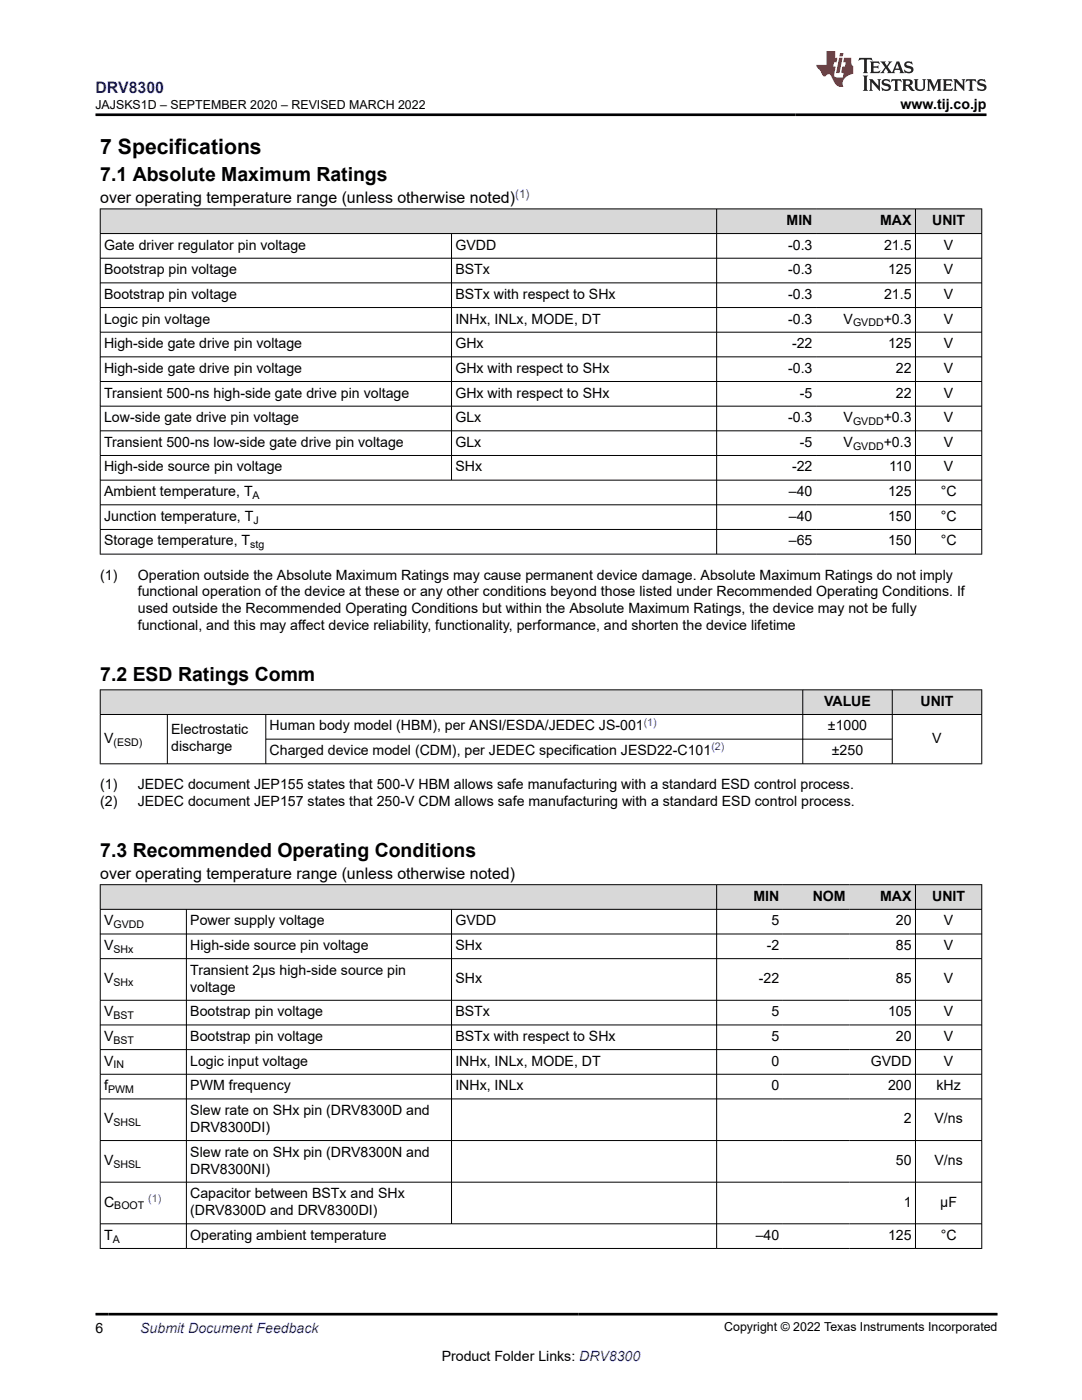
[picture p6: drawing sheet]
<svg xmlns="http://www.w3.org/2000/svg" width="216mm" height="279mm" viewBox="0 0 216 279" stroke-linecap="round" stroke-linejoin="round" font-family="sans-serif">
<defs><g id="words">
<text font-size="4.2" x="20" y="30.7">7 Specifications</text>
<g font-size="3.9">
<text x="20" y="36.1">7.1 Absolute Maximum Ratings</text>
<text x="20" y="135.9">7.2 ESD Ratings Comm</text>
<text x="20" y="171">7.3 Recommended Operating Conditions</text>
</g>
<text font-size="3.2" fill="#00f" x="19" y="18.6">DRV8300</text>
<g font-size="3.2">
<text x="20" y="40.5">over operating temperature range (unless otherwise noted)</text>
<text x="20" y="175.4">over operating temperature range (unless otherwise noted)</text>
</g>
<g font-size="2.8">
<text x="179.7" y="21.7">www.tij.co.jp</text>
<text x="157" y="44.9">MIN</text>
<text x="175.6" y="44.9">MAX</text>
<text x="186" y="44.9">UNIT</text>
<text x="20.8" y="49.8">Gate driver regulator pin voltage</text>
<text x="90.9" y="49.8">GVDD</text>
<text x="157.3" y="49.8">-0.3</text>
<text x="176.4" y="49.8">21.5</text>
<text x="188.3" y="49.8">V</text>
<text x="20.8" y="54.7">Bootstrap pin voltage</text>
<text x="20.8" y="59.6">Bootstrap pin voltage</text>
<text x="90.9" y="54.7">BSTx</text>
<text x="90.9" y="59.6">BSTx with respect to SHx</text>
<text x="157.3" y="54.7">-0.3</text>
<text x="157.3" y="59.6">-0.3</text>
<text x="176.4" y="59.6">21.5</text>
<text x="177.2" y="54.7">125</text>
<text x="188.3" y="54.7">V</text>
<text x="188.3" y="59.6">V</text>
<text x="20.8" y="64.6">Logic pin voltage</text>
<text x="90.9" y="64.6">INHx, INLx, MODE, DT</text>
<text x="157.3" y="64.6">-0.3</text>
<text x="168.3" y="64.6">V</text>
<text x="176.3" y="64.6">+0.3</text>
<text x="188.3" y="64.6">V</text>
<text x="20.8" y="69.5">High-side gate drive pin voltage</text>
<text x="90.9" y="69.5">GHx</text>
<text x="158.1" y="69.5">-22</text>
<text x="177.2" y="69.5">125</text>
<text x="188.3" y="69.5">V</text>
<text x="20.8" y="74.4">High-side gate drive pin voltage</text>
<text x="90.9" y="74.4">GHx with respect to SHx</text>
<text x="157.3" y="74.4">-0.3</text>
<text x="178.8" y="74.4">22</text>
<text x="188.3" y="74.4">V</text>
<text x="20.8" y="79.3">Transient 500-ns high-side gate drive pin voltage</text>
<text x="90.9" y="79.3">GHx with respect to SHx</text>
<text x="159.6" y="79.3">-5</text>
<text x="178.8" y="79.3">22</text>
<text x="188.3" y="79.3">V</text>
<text x="20.8" y="84.3">Low-side gate drive pin voltage</text>
<text x="20.8" y="89.2">Transient 500-ns low-side gate drive pin voltage</text>
<text x="90.9" y="84.3">GLx</text>
<text x="90.9" y="89.2">GLx</text>
<text x="157.3" y="84.3">-0.3</text>
<text x="159.6" y="89.2">-5</text>
<text x="168.3" y="84.3">V</text>
<text x="168.3" y="89.2">V</text>
<text x="176.3" y="84.3">+0.3</text>
<text x="176.3" y="89.2">+0.3</text>
<text x="188.3" y="84.3">V</text>
<text x="188.3" y="89.2">V</text>
<text x="20.8" y="94.1">High-side source pin voltage</text>
<text x="90.9" y="94.1">SHx</text>
<text x="158.1" y="94.1">-22</text>
<text x="177.4" y="94.1">110</text>
<text x="188.3" y="94.1">V</text>
<text x="20.8" y="99">Ambient temperature, T</text>
<text x="157.4" y="99">–40</text>
<text x="177.2" y="99">125</text>
<text x="187.7" y="99">°C</text>
<text x="20.8" y="103.9">Junction temperature, T</text>
<text x="157.4" y="103.9">–40</text>
<text x="177.2" y="103.9">150</text>
<text x="187.7" y="103.9">°C</text>
<text x="20.8" y="108.9">Storage temperature, T</text>
<text x="157.4" y="108.9">–65</text>
<text x="177.2" y="108.9">150</text>
<text x="187.7" y="108.9">°C</text>
<text x="20" y="115.7">(1)</text>
<text x="27.5" y="115.7">Operation outside the Absolute Maximum Ratings may cause permanent device damage. Absolute Maximum Ratings do not imply</text>
<text x="27.5" y="119">functional operation of the device at these or any other conditions beyond those listed under Recommended Operating Conditions. If</text>
<text x="27.5" y="122.4">used outside the Recommended Operating Conditions but within the Absolute Maximum Ratings, the device may not be fully</text>
<text x="27.5" y="125.8">functional, and this may affect device reliability, functionality, performance, and shorten the device lifetime</text>
<text x="164.4" y="140.9">VALUE</text>
<text x="183.7" y="140.9">UNIT</text>
<text x="20.8" y="148.2">V</text>
<text x="34.2" y="146.6">Electrostatic</text>
<text x="34.2" y="149.9">discharge</text>
<text x="53.8" y="145.8">Human body model (HBM), per ANSI/ESDA/JEDEC JS-001</text>
<text x="165.2" y="145.8">±1000</text>
<text x="186" y="148.2">V</text>
<text x="53.8" y="150.7">Charged device model (CDM), per JEDEC specification JESD22-C101</text>
<text x="166" y="150.7">±250</text>
<text x="20" y="157.5">(1)</text>
<text x="20" y="160.9">(2)</text>
<text x="27.5" y="157.5">JEDEC document JEP155 states that 500-V HBM allows safe manufacturing with a standard ESD control process.</text>
<text x="27.5" y="160.9">JEDEC document JEP157 states that 250-V CDM allows safe manufacturing with a standard ESD control process.</text>
<text x="150.3" y="179.7">MIN</text>
<text x="162.2" y="179.7">NOM</text>
<text x="175.6" y="179.7">MAX</text>
<text x="186" y="179.7">UNIT</text>
<text x="20.8" y="184.7">V</text>
<text x="38" y="184.7">Power supply voltage</text>
<text x="90.9" y="184.7">GVDD</text>
<text x="153.9" y="184.7">5</text>
<text x="178.8" y="184.7">20</text>
<text x="188.3" y="184.7">V</text>
<text x="20.8" y="189.6">V</text>
<text x="38" y="189.6">High-side source pin voltage</text>
<text x="90.9" y="189.6">SHx</text>
<text x="153" y="189.6">-2</text>
<text x="178.8" y="189.6">85</text>
<text x="188.3" y="189.6">V</text>
<text x="20.8" y="196.2">V</text>
<text x="38" y="194.5">Transient 2µs high-side source pin</text>
<text x="38" y="197.9">voltage</text>
<text x="90.9" y="196.2">SHx</text>
<text x="151.4" y="196.2">-22</text>
<text x="178.8" y="196.2">85</text>
<text x="188.3" y="196.2">V</text>
<text x="20.8" y="202.8">V</text>
<text x="38" y="202.8">Bootstrap pin voltage</text>
<text x="90.9" y="202.8">BSTx</text>
<text x="153.9" y="202.8">5</text>
<text x="177.2" y="202.8">105</text>
<text x="188.3" y="202.8">V</text>
<text x="20.8" y="207.7">V</text>
<text x="38" y="207.7">Bootstrap pin voltage</text>
<text x="90.9" y="207.7">BSTx with respect to SHx</text>
<text x="153.9" y="207.7">5</text>
<text x="178.8" y="207.7">20</text>
<text x="188.3" y="207.7">V</text>
<text x="20.8" y="212.7">V</text>
<text x="38" y="212.7">Logic input voltage</text>
<text x="90.9" y="212.7">INHx, INLx, MODE, DT</text>
<text x="153.9" y="212.7">0</text>
<text x="173.8" y="212.7">GVDD</text>
<text x="188.3" y="212.7">V</text>
<text x="20.8" y="217.6">f</text>
<text x="38" y="217.6">PWM frequency</text>
<text x="90.9" y="217.6">INHx, INLx</text>
<text x="153.9" y="217.6">0</text>
<text x="177.2" y="217.6">200</text>
<text x="186.9" y="217.6">kHz</text>
<text x="20.8" y="224.2">V</text>
<text x="38" y="222.5">Slew rate on SHx pin (DRV8300D and</text>
<text x="38" y="225.9">DRV8300DI)</text>
<text x="180.3" y="224.2">2</text>
<text x="186.5" y="224.2">V/ns</text>
<text x="20.8" y="232.5">V</text>
<text x="38" y="230.8">Slew rate on SHx pin (DRV8300N and</text>
<text x="178.8" y="232.5">50</text>
<text x="186.5" y="232.5">V/ns</text>
<text x="38" y="234.2">DRV8300NI)</text>
<text x="38" y="239.1">Capacitor between BSTx and SHx</text>
<text x="20.8" y="240.8">C</text>
<text x="38" y="242.5">(DRV8300D and DRV8300DI)</text>
<text x="180.3" y="240.8">1</text>
<text x="187.6" y="240.8">µF</text>
<text x="20.8" y="247.4">T</text>
<text x="38" y="247.4">Operating ambient temperature</text>
<text x="150.8" y="247.4">–40</text>
<text x="177.2" y="247.4">125</text>
<text x="187.7" y="247.4">°C</text>
<text x="19" y="266">6</text>
<text x="88.1" y="271.7">Product Folder Links: DRV8300</text>
</g>
<text font-size="2.8" fill="#00f" x="28" y="266">Submit Document Feedback</text>
<g font-size="2.5">
<text x="19.1" y="21.8">JAJSKS1D – SEPTEMBER 2020 – REVISED MARCH 2022</text>
<text x="144.5" y="265.7">Copyright © 2022 Texas Instruments Incorporated</text>
</g>
<text font-size="2.4" fill="#00f" x="102.8" y="39.5">(1)</text>
<g font-size="2.1">
<text x="170.2" y="65.1">GVDD</text>
<text x="170.2" y="84.8">GVDD</text>
<text x="170.2" y="89.7">GVDD</text>
<text x="50.4" y="99.6">A</text>
<text x="50.6" y="104.5">J</text>
<text x="49.9" y="109.4">stg</text>
<text x="22.6" y="148.8">(ESD)</text>
<text x="22.6" y="185.2">GVDD</text>
<text x="22.6" y="190.2">SHx</text>
<text x="22.6" y="196.8">SHx</text>
<text x="22.6" y="203.4">BST</text>
<text x="22.6" y="208.3">BST</text>
<text x="22.6" y="213.2">IN</text>
<text x="21.6" y="218.1">PWM</text>
<text x="22.6" y="224.8">SHSL</text>
<text x="22.6" y="233.1">SHSL</text>
<text x="22.8" y="241.4">BOOT</text>
<text x="22.5" y="248">A</text>
</g>
<g font-size="2.1" fill="#00f">
<text x="128.5" y="144.8">(1)</text>
<text x="142" y="149.8">(2)</text>
<text x="29.6" y="239.9">(1)</text>
</g>
</g></defs>
<g fill="#d8d8d8">
<path d="M20 41.7h175.9v4.9h-175.9z" fill-rule="evenodd"/>
<path d="M20.1 41.8h122.8v4.7h-122.8z" fill-rule="evenodd"/>
<path d="M143.1 41.8h19.7v4.7h-19.7z" fill-rule="evenodd"/>
<path d="M162.8 41.8h19.8v4.7h-19.8z" fill-rule="evenodd"/>
<path d="M182.7 41.8h13.1v4.7h-13.1z" fill-rule="evenodd"/>
</g>
<g fill="none" stroke="#000" stroke-width=".2">
<path d="M19.9 41.7h176.1M19.9 46.6h176.1M19.9 51.5h176.1M19.9 56.5h176.1M20 41.6v69M90.1 46.6v49.3M143 41.6v69M182.7 41.6v69M195.9 41.6v69M19.9 61.4h176.1M19.9 66.3h176.1M19.9 71.2h176.1"/>
<path d="M19.9 76.1h176.1M19.9 81.1h176.1M19.9 86h176.1M19.9 90.9h176.1M19.9 95.8h176.1M19.9 100.7h176.1M19.9 105.7h176.1M19.9 110.6h176.1"/>
</g>
<g fill="#d8d8d8">
<path d="M20 137.7h175.9v4.9h-175.9z" fill-rule="evenodd"/>
<path d="M20.1 137.7h140v4.8h-140z" fill-rule="evenodd"/>
<path d="M160.2 137.7h17.8v4.8h-17.8z" fill-rule="evenodd"/>
<path d="M178.1 137.7h17.7v4.8h-17.7z" fill-rule="evenodd"/>
</g>
<path d="M19.9 137.7h176.1M20 137.6v14.9M160.2 137.6v14.9M178 137.6v14.9M195.9 137.6v14.9M19.9 142.6h176.1M19.9 152.4h176.1M33.4 142.6v9.9M53 142.6v9.9M53 147.5h125.1" fill="none" stroke="#000" stroke-width=".2"/>
<g fill="#d8d8d8">
<path d="M20 176.6h175.9v4.9h-175.9z" fill-rule="evenodd"/>
<path d="M20.1 176.6h122.8v4.8h-122.8z" fill-rule="evenodd"/>
<path d="M143.1 176.6h13.1v4.8h-13.1z" fill-rule="evenodd"/>
<path d="M156.2 176.6h13.2v4.8h-13.2z" fill-rule="evenodd"/>
<path d="M169.4 176.6h13.2v4.8h-13.2z" fill-rule="evenodd"/>
<path d="M182.7 176.6h13.1v4.8h-13.1z" fill-rule="evenodd"/>
</g>
<g fill="none" stroke="#000" stroke-width=".2">
<path d="M19.9 176.6h176.1M20 176.5v72.7M143 176.5v72.7M182.7 176.5v72.7M195.9 176.5v72.7M19.9 181.5h176.1M19.9 186.4h176.1M19.9 191.3h176.1M19.9 199.6h176.1M37.2 181.5v67.7M90.1 181.5v62.8M19.9 204.5h176.1"/>
<path d="M19.9 209.5h176.1M19.9 214.4h176.1M19.9 219.3h176.1M19.9 227.6h176.1M19.9 235.9h176.1M19.9 244.2h176.1M19.9 249.2h176.1"/>
</g>
<path d="M171.5 11.6l-.2 .5 .5-.2h.6v.1v2.2l-.2 .4h1l-.2-.4v-2.2v-.1h.5l.5 .2-.1-.5zM173.6 12.3l.2 .4v1.5l-.2 .4h1.9l.1-.6a1.08 1.08 0 0 1-1.3 .2v-.7h.6l.4 .2v-.7l-.4 .2h-.6v-.5l.2-.2a1 1 0 0 1 1 .3l-.1-.5zM175.7 12.3l.9 1.1-1 1.2h.9l-.2-.2 .5-.8 .4 .8-.2 .2h1.6l-.2-.2 .2-.5h.9l.1 .5-.1 .2h.9l-.2-.3-.8-2h-.5l-.9 2.2-.9-1.1 .9-1.1h-.8l.2 .2-.4 .6-.4-.6 .2-.2zM179 12.7l.4 1h-.7zM180.7 12.4a.65 .65 0 0 0-.2 .7 .65 .65 0 0 0 .6 .5l.6 .1 .1 .3a.79 .79 0 0 1-.7 .4 .79 .79 0 0 1-.7-.5l.1 .7 .2-.1a.93 .93 0 0 0 1.1 .1 .93 .93 0 0 0 .4-1 1.46 1.46 0 0 0-1.2-.6l-.1-.3a1.09 1.09 0 0 1 1.2 .2l-.2-.6-.1 .1-.5-.2zM172.2 15.1l.2 .4v2.2l-.2 .4h1l-.2-.4v-2.2l.2-.4zM173.4 15.8l.2 .4v1.5l-.2 .4h.8l-.3-.4 .1-1.3 1.6 1.8v-2l.2-.4h-.7l.1 .2 .1 1.1-1.2-1.3zM176.2 15.9a.65 .65 0 0 0-.2 .8 .65 .65 0 0 0 .6 .4l.6 .2 .1 .2a.79 .79 0 0 1-.7 .4 .79 .79 0 0 1-.7-.5l.1 .7 .2-.1a.93 .93 0 0 0 1.1 .1 .93 .93 0 0 0 .4-.9 1.46 1.46 0 0 0-1.2-.6l-.1-.4a1.09 1.09 0 0 1 1.2 .2l-.1-.6-.2 .1-.5-.1zM177.9 15.8l-.1 .6a.63 .63 0 0 1 .8-.3v1.6l-.3 .4h1l-.2-.4v-1.6a.66 .66 0 0 1 .8 .3l-.1-.6zM180 15.8l.2 .4v1.5l-.2 .4h1l-.2-.2-.1-.7h.5l.1 .2a.79 .79 0 0 0 1.2 .6l-1-.9a.61 .61 0 0 0 .6-.6 .61 .61 0 0 0-.5-.7zM180.8 16.1h.1a.47 .47 0 0 1 .5 .1 .47 .47 0 0 1 .1 .5l-.1 .1-.7 .1zM182.3 15.8l.2 .2a2.27 2.27 0 0 0 .4 2 1.04 1.04 0 0 0 1.7-.7v-1.3l.2-.2h-.8l.2 .4v1.1a.6 .6 0 0 1-.6 .6 .6 .6 0 0 1-.6-.6v-1.1l.3-.4zM184.9 15.8l.2 .4v1.5l-.2 .4h.8l-.3-.4v-1.4l.9 1.9 .9-1.9v1.4l-.3 .4h1l-.2-.4v-1.5l.2-.4h-.8l-.7 1.5-.6-1.5zM188.1 15.8l.2 .4v1.5l-.2 .4h1.9l.1-.6a1.09 1.09 0 0 1-1.3 .2v-.7h.6l.4 .2v-.6l-.4 .2h-.6v-.6l.2-.1a1.01 1.01 0 0 1 1 .3l-.1-.6zM190.2 15.8l.3 .4v1.5l-.3 .4h.8l-.2-.4v-1.3l1.6 1.8v-2l.2-.4h-.7l.2 .2v1.1l-1.2-1.3zM192.8 15.8l-.1 .6a.63 .63 0 0 1 .8-.3v1.6l-.3 .4h1l-.2-.4v-1.6a.66 .66 0 0 1 .8 .3l-.1-.6zM195.2 15.9a.65 .65 0 0 0-.2 .8 .65 .65 0 0 0 .6 .4l.6 .2 .2 .2a.79 .79 0 0 1-.7 .4 .79 .79 0 0 1-.7-.5l.1 .7 .2-.1a.93 .93 0 0 0 1 .1 .93 .93 0 0 0 .5-.9 1.46 1.46 0 0 0-1.3-.6v-.4a1.09 1.09 0 0 1 1.2 .2l-.2-.6-.2 .1-.5-.1z" fill="#231f20"/>
<path d="M164.9 10.2v2.8h-2l.1 .3 .8 1a.95 .95 0 0 0 1 .9 .59 .59 0 0 1 .5-.4 .59 .59 0 0 1 .5 .4l.4 .7a1.59 1.59 0 0 0 2.1 1.4 1.61 1.61 0 0 1 1-2.3l1-.3-.1-1.5a1.59 1.59 0 0 1-.3-1.7h-1.5l-.2 .9h.6l-.2 .9h-.5l-.2 1v.2l.4 .1-.1 .9h-.7a.73 .73 0 0 1-1-.7l.3-1.5h-.5l.1-.9h.5l.2-.9h-.5v-1.3zM167.4 11.5l-.6 3.1h.7l.6-3.1zM167.6 10.6l-.1 .6h.7l.1-.6z" fill="#ed1c24"/>
<path d="M19 22.9h177.8M19 262.3h180" fill="none" stroke="#000" stroke-width=".53"/>
<use href="#words"/>
</svg>
